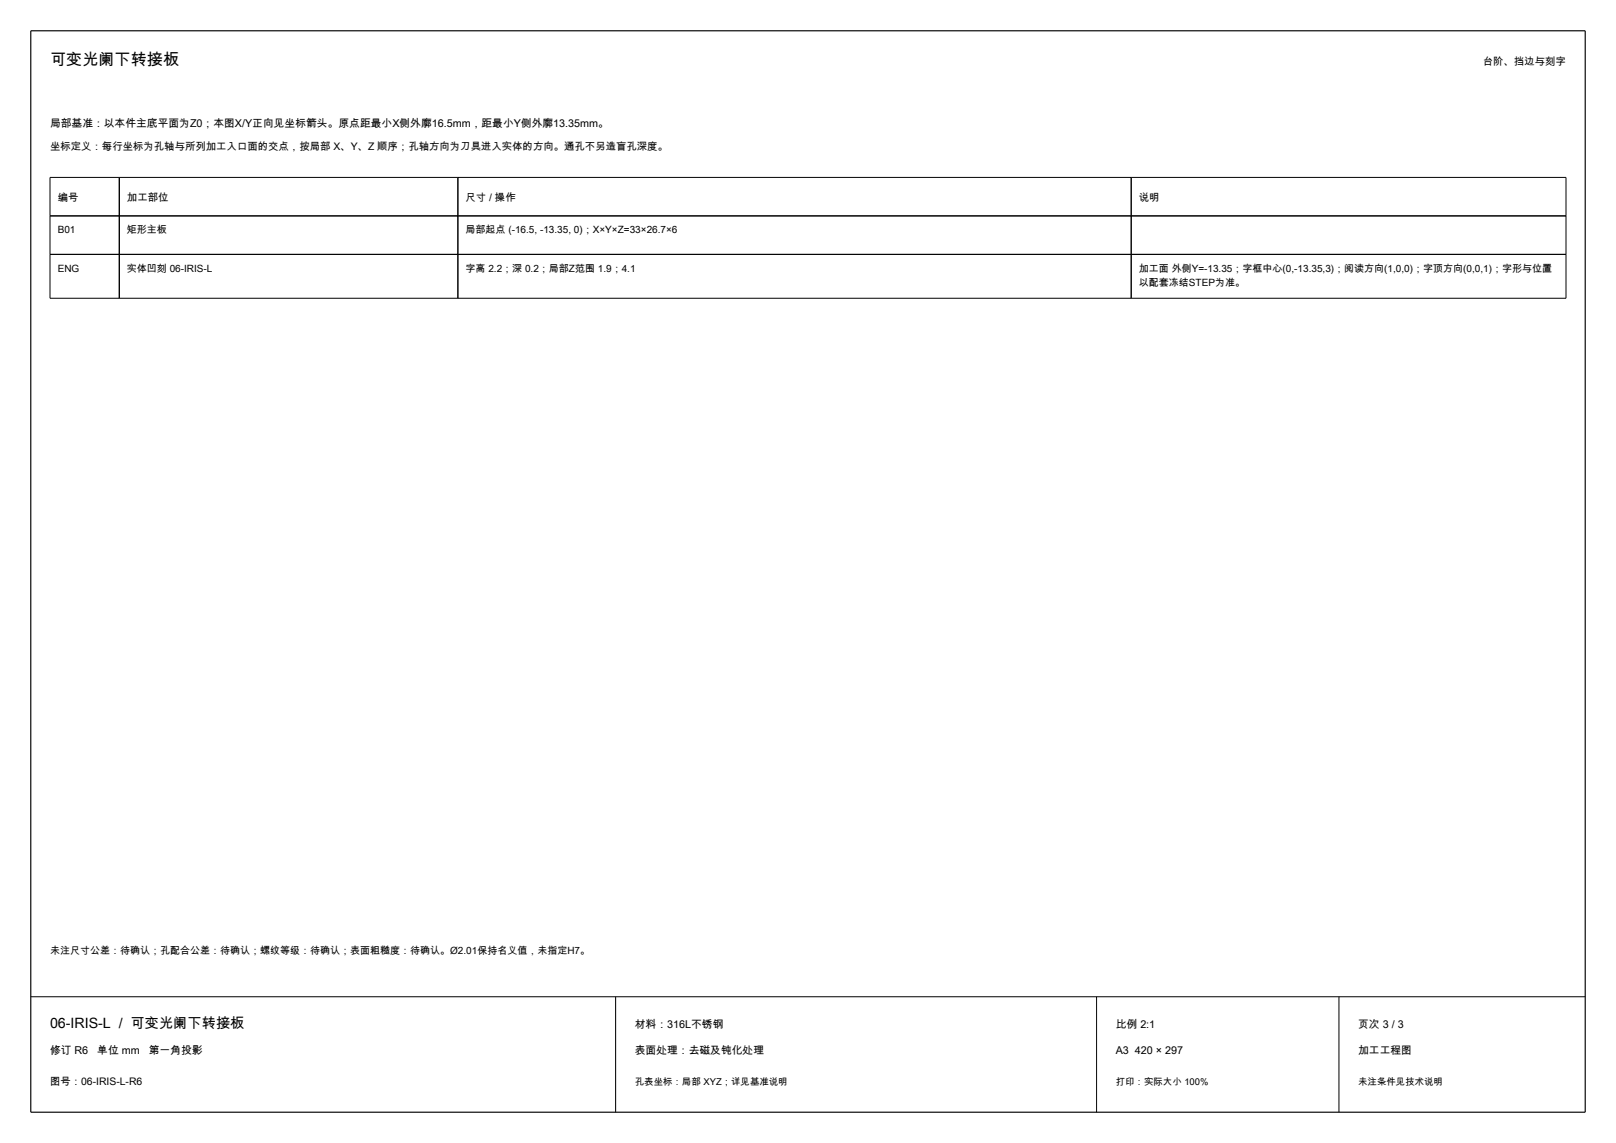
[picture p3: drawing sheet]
<svg xmlns="http://www.w3.org/2000/svg" width="420mm" height="297mm" viewBox="0 0 420 297" stroke-linecap="round" stroke-linejoin="round" font-family="sans-serif">
<defs><g id="words">
<text font-size="4.2" x="13" y="17">可变光阑下转接板</text>
<text font-size="3.7" x="13" y="267">06-IRIS-L / 可变光阑下转接板</text>
<g font-size="2.8">
<text x="13" y="33">局部基准：以本件主底平面为Z0；本图X/Y正向见坐标箭头。原点距最小X侧外廓16.5mm，距最小Y侧外廓13.35mm。</text>
<text x="165" y="267">材料：316L不锈钢</text>
<text x="290" y="267">比例 2:1</text>
<text x="353" y="267">页次 3 / 3</text>
<text x="13" y="274">修订 R6</text>
<text x="25.3" y="274">单位 mm</text>
<text x="38.6" y="274">第一角投影</text>
<text x="165" y="274">表面处理：去磁及钝化处理</text>
<text x="290" y="274">A3 420 × 297</text>
<text x="353" y="274">加工工程图</text>
</g>
<g font-size="2.7">
<text x="385.4" y="17">台阶、挡边与刻字</text>
<text x="13" y="39.1">坐标定义：每行坐标为孔轴与所列加工入口面的交点，按局部 X、Y、Z 顺序；孔轴方向为刀具进入实体的方向。通孔不另造盲孔深度。</text>
<text x="15" y="52.1">编号</text>
<text x="33" y="52.1">加工部位</text>
<text x="121" y="52.1">尺寸 / 操作</text>
<text x="296" y="52.1">说明</text>
<text x="13" y="282">图号：06-IRIS-L-R6</text>
</g>
<g font-size="2.6">
<text x="15" y="60.6">B01</text>
<text x="33" y="60.6">矩形主板</text>
<text x="121" y="60.6">局部起点 (-16.5, -13.35, 0)；X×Y×Z=33×26.7×6</text>
<text x="15" y="70.6">ENG</text>
<text x="33" y="70.6">实体凹刻 06-IRIS-L</text>
<text x="121" y="70.6">字高 2.2；深 0.2；局部Z范围 1.9；4.1</text>
<text x="296" y="70.6">加工面 外侧Y=-13.35；字框中心(0,-13.35,3)；阅读方向(1,0,0)；字顶方向(0,0,1)；字形与位置</text>
<text x="296" y="74.3">以配套冻结STEP为准。</text>
<text x="13" y="248">未注尺寸公差：待确认；孔配合公差：待确认；螺纹等级：待确认；表面粗糙度：待确认。Ø2.01保持名义值，未指定H7。</text>
</g>
<g font-size="2.5">
<text x="165" y="282">孔表坐标：局部 XYZ；详见基准说明</text>
<text x="290" y="282">打印：实际大小 100%</text>
<text x="353" y="282">未注条件见技术说明</text>
</g>
</g></defs>
<path d="M8 8h404v281h-404z" fill="none" stroke="#000" stroke-width=".3"/>
<path d="M13 56.1h394M13 46.1h394v31.4h-394zM31 46.1v31.4M119 46.1v31.4M294 46.1v31.4M13 66.1h394M8 259h404M160 259v30M285 259v30M348 259v30" fill="none" stroke="#000" stroke-width=".26"/>
<use href="#words"/>
</svg>
